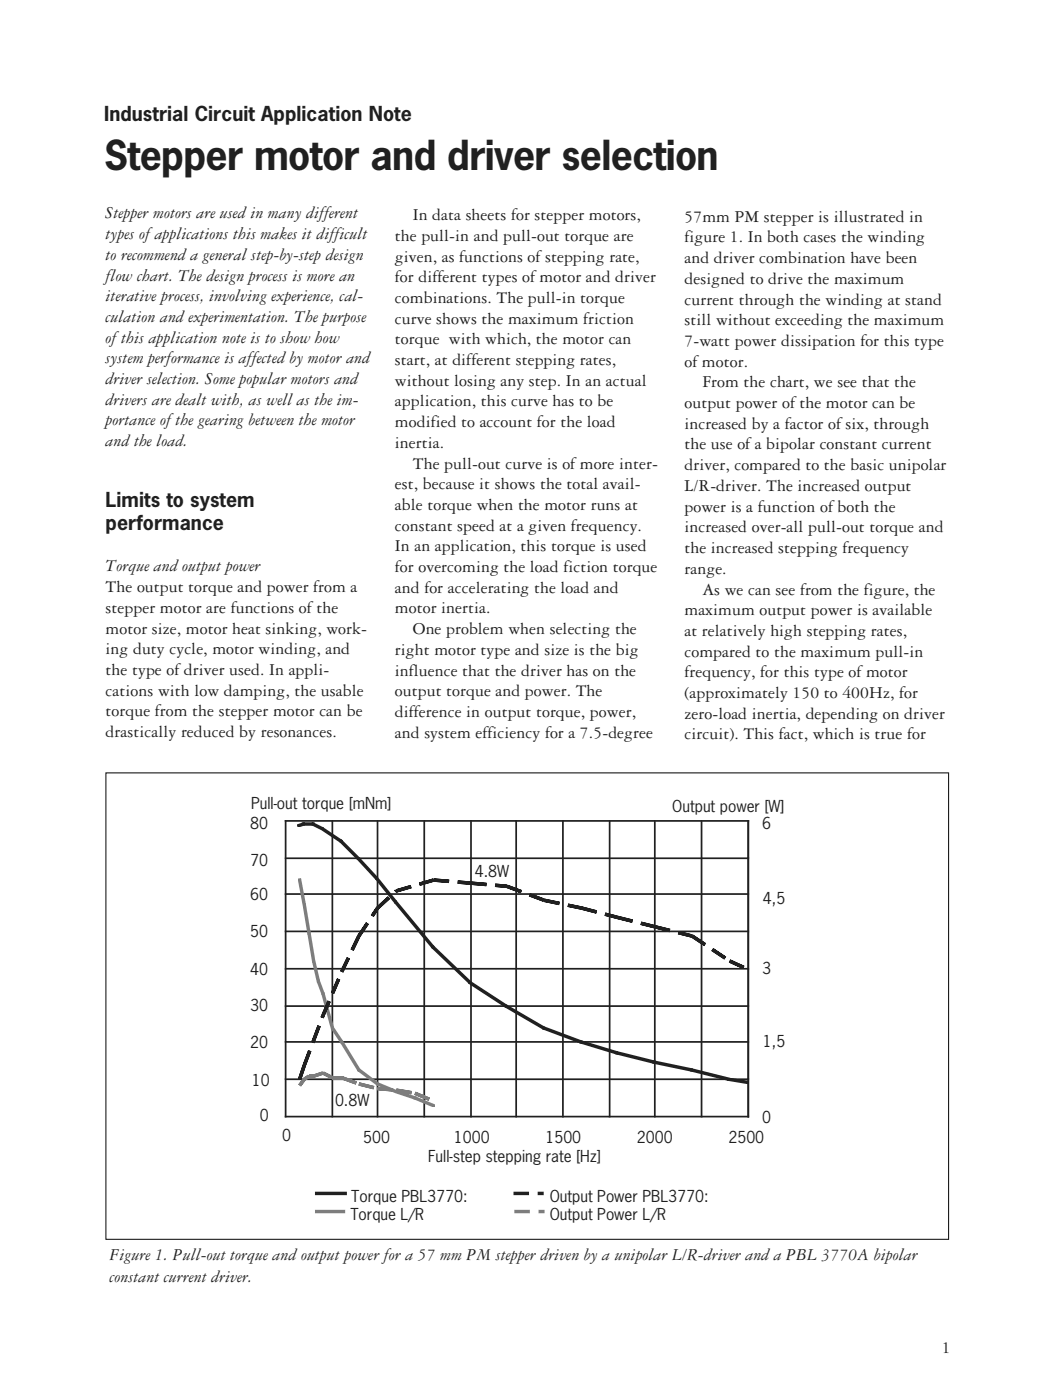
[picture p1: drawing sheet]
<svg xmlns="http://www.w3.org/2000/svg" width="210mm" height="279mm" viewBox="0 0 210 279" stroke-linecap="round" stroke-linejoin="round" font-family="sans-serif">
<defs><g id="words">
<text font-size="7.8" fill="#231f20" x="20.7" y="33.9">Stepper motor and driver selection</text>
<g font-size="3.9" fill="#231f20">
<text x="20.7" y="24.2">Industrial Circuit Application Note</text>
<text x="21" y="101.1">Limits to system</text>
<text x="21" y="105.7">performance</text>
</g>
<g font-size="3.5" fill="#231f20">
<text x="21" y="43.5">Stepper motors are used in many different</text>
<text x="21" y="47.7">types of applications this makes it difficult</text>
<text x="78.7" y="48">the pull-in and pull-out torque are</text>
<text x="82.2" y="43.9">In data sheets for stepper motors,</text>
<text x="136.3" y="44.2">57mm PM stepper is illustrated in</text>
<text x="21" y="51.8">to recommend a general step-by-step design</text>
<text x="78.7" y="52.1">given, as functions of stepping rate,</text>
<text x="136.3" y="48.3">figure 1. In both cases the winding</text>
<text x="136.3" y="52.5">and driver combination have been</text>
<text x="21" y="55.9">flow chart. The design process is more an</text>
<text x="78.7" y="56.2">for different types of motor and driver</text>
<text x="136.3" y="56.6">designed to drive the maximum</text>
<text x="21" y="60">iterative process, involving experience, cal-</text>
<text x="21" y="64.2">culation and experimentation. The purpose</text>
<text x="78.7" y="60.4">combinations. The pull-in torque</text>
<text x="78.7" y="64.5">curve shows the maximum friction</text>
<text x="136.3" y="60.7">current through the winding at stand</text>
<text x="136.3" y="64.8">still without exceeding the maximum</text>
<text x="21" y="68.3">of this application note is to show how</text>
<text x="78.7" y="68.6">torque with which, the motor can</text>
<text x="136.3" y="69">7-watt power dissipation for this type</text>
<text x="21" y="72.4">system performance is affected by motor and</text>
<text x="21" y="76.5">driver selection. Some popular motors and</text>
<text x="78.7" y="72.7">start, at different stepping rates,</text>
<text x="78.7" y="76.9">without losing any step. In an actual</text>
<text x="136.3" y="73.1">of motor.</text>
<text x="139.9" y="77.2">From the chart, we see that the</text>
<text x="21" y="80.7">drivers are dealt with, as well as the im-</text>
<text x="78.7" y="81">application, this curve has to be</text>
<text x="136.3" y="81.3">output power of the motor can be</text>
<text x="21" y="84.8">portance of the gearing between the motor</text>
<text x="21" y="89">and the load.</text>
<text x="78.7" y="85.1">modified to account for the load</text>
<text x="78.7" y="89.2">inertia.</text>
<text x="136.3" y="85.5">increased by a factor of six, through</text>
<text x="136.3" y="89.6">the use of a bipolar constant current</text>
<text x="82.2" y="93.4">The pull-out curve is of more inter-</text>
<text x="136.3" y="93.7">driver, compared to the basic unipolar</text>
<text x="78.7" y="97.5">est, because it shows the total avail-</text>
<text x="78.7" y="101.7">able torque when the motor runs at</text>
<text x="136.3" y="97.8">L/R-driver. The increased output</text>
<text x="136.3" y="102">power is a function of both the</text>
<text x="78.7" y="105.8">constant speed at a given frequency.</text>
<text x="136.3" y="106.1">increased over-all pull-out torque and</text>
<text x="21" y="113.9">Torque and output power</text>
<text x="78.7" y="109.9">In an application, this torque is used</text>
<text x="136.3" y="110.2">the increased stepping frequency</text>
<text x="21" y="118">The output torque and power from a</text>
<text x="78.7" y="114">for overcoming the load fiction torque</text>
<text x="78.7" y="118.2">and for accelerating the load and</text>
<text x="136.3" y="114.4">range.</text>
<text x="139.9" y="118.5">As we can see from the figure, the</text>
<text x="21" y="122.1">stepper motor are functions of the</text>
<text x="78.7" y="122.3">motor inertia.</text>
<text x="136.3" y="122.6">maximum output power is available</text>
<text x="21" y="126.3">motor size, motor heat sinking, work-</text>
<text x="21" y="130.4">ing duty cycle, motor winding, and</text>
<text x="78.7" y="130.5">right motor type and size is the big</text>
<text x="82.2" y="126.4">One problem when selecting the</text>
<text x="136.3" y="126.8">at relatively high stepping rates,</text>
<text x="136.3" y="130.9">compared to the maximum pull-in</text>
<text x="21" y="134.5">the type of driver used. In appli-</text>
<text x="78.7" y="134.7">influence that the driver has on the</text>
<text x="136.3" y="135">frequency, for this type of motor</text>
<text x="21" y="138.7">cations with low damping, the usable</text>
<text x="21" y="142.8">torque from the stepper motor can be</text>
<text x="78.7" y="138.8">output torque and power. The</text>
<text x="78.7" y="142.9">difference in output torque, power,</text>
<text x="136.3" y="139.1">(approximately 150 to 400Hz, for</text>
<text x="136.3" y="143.3">zero-load inertia, depending on driver</text>
<text x="21" y="146.9">drastically reduced by resonances.</text>
<text x="78.7" y="147">and system efficiency for a 7.5-degree</text>
<text x="136.3" y="147.4">circuit). This fact, which is true for</text>
<text x="21.8" y="251.2">Figure 1. Pull-out torque and output power for a 57 mm PM stepper driven by a unipolar L/R-driver and a PBL 3770A bipolar</text>
<text x="21.8" y="255.4">constant current driver.</text>
<text x="187.5" y="269.7">1</text>
</g>
<g font-size="3.1" fill="#231f20">
<text x="50" y="161.2">Pull-out torque [mNm]</text>
<text x="133.9" y="161.9">Output power [W]</text>
<text x="49.8" y="165.2">80</text>
<text x="151.8" y="165.2">6</text>
<text x="49.8" y="172.6">70</text>
<text x="49.8" y="179.4">60</text>
<text x="94.5" y="174.8">4.8W</text>
<text x="151.9" y="180.1">4,5</text>
<text x="49.8" y="186.8">50</text>
<text x="49.8" y="194.4">40</text>
<text x="151.8" y="194">3</text>
<text x="49.8" y="201.6">30</text>
<text x="49.8" y="208.8">20</text>
<text x="151.9" y="208.7">1,5</text>
<text x="50.2" y="216.4">10</text>
<text x="66.7" y="220.5">0.8W</text>
<text x="51.7" y="223.4">0</text>
<text x="56.2" y="227.4">0</text>
<text x="72.4" y="227.7">500</text>
<text x="90.4" y="227.7">1000</text>
<text x="108.6" y="227.7">1500</text>
<text x="126.8" y="227.7">2000</text>
<text x="145.1" y="227.7">2500</text>
<text x="151.8" y="223.8">0</text>
<text x="85.2" y="231.7">Full-step stepping rate [Hz]</text>
<text x="69.9" y="239.6">Torque PBL3770:</text>
<text x="109.5" y="239.6">Output Power PBL3770:</text>
<text x="69.8" y="243.2">Torque L/R</text>
<text x="109.5" y="243.2">Output Power L/R</text>
</g>
</g></defs>
<path d="M21.1 154.1h167.8v92.9h-167.8z" fill="none" stroke="#000" stroke-width=".2"/>
<path d="M63.1 237.5h5.6v.7h-5.6zM68.7 237.5h.4v.7h-.4zM62.7 237.5h.4v.7h-.4z" fill="#231f20"/>
<path d="M63.1 241.1h5.3v.7h-5.3zM68.4 241.1h.3v.7h-.3zM62.7 241.1h.4v.7h-.4z" fill="#808080"/>
<path d="M102.3 237.5h3.1v.7h-3.1zM107.1 237.5h1.2v.7h-1.2z" fill="#231f20"/>
<path d="M102.4 241.1h3.1v.7h-3.1zM107.2 241.1h1.3v.7h-1.3z" fill="#808080"/>
<g fill="#231f20">
<path d="M56.9 214.9h92.1v.4h-92.1zM149 214.9h.2v.4h-.2zM56.7 214.9h.2v.4h-.2z"/>
<path d="M56.9 207.5h92.1v.3h-92.1zM149 207.5h.2v.3h-.2zM56.7 207.5h.2v.3h-.2z"/>
<path d="M56.9 200.4h92.1v.3h-92.1zM149 200.4h.2v.3h-.2zM56.7 200.4h.2v.3h-.2z"/>
<path d="M56.9 192.9h92.1v.4h-92.1zM149 192.9h.2v.4h-.2zM56.7 192.9h.2v.4h-.2z"/>
<path d="M56.9 185.5h92.1v.3h-92.1zM149 185.5h.2v.3h-.2zM56.7 185.5h.2v.3h-.2z"/>
<path d="M56.9 178h92.1v.4h-92.1zM149 178h.2v.4h-.2zM56.7 178h.2v.4h-.2z"/>
<path d="M56.9 170.9h92.1v.3h-92.1zM149 170.9h.2v.3h-.2zM56.7 170.9h.2v.3h-.2z"/>
<path d="M56.9 163.5h92.1v.3h-92.1zM149 163.5h.2v.3h-.2zM56.7 163.5h.2v.3h-.2z"/>
<path d="M66 163.6h.4v59h-.4zM66 163.5h.4v.1h-.4zM66 222.6h.4v.1h-.4z"/>
<path d="M84.3 163.6h.4v59h-.4zM84.3 163.5h.4v.1h-.4zM84.3 222.6h.4v.1h-.4z"/>
<path d="M102.6 163.6h.4v59h-.4zM102.6 163.5h.4v.1h-.4zM102.6 222.6h.4v.1h-.4z"/>
<path d="M121.2 163.6h.4v59h-.4zM121.2 163.5h.4v.1h-.4zM121.2 222.6h.4v.1h-.4z"/>
<path d="M139.5 163.6h.4v59h-.4zM139.5 163.5h.4v.1h-.4zM139.5 222.6h.4v.1h-.4z"/>
<path d="M75 163.6h.4v59h-.4zM75 163.5h.4v.1h-.4zM75 222.6h.4v.1h-.4z"/>
<path d="M93.6 163.6h.4v59h-.4zM93.6 163.5h.4v.1h-.4zM93.6 222.6h.4v.1h-.4z"/>
<path d="M111.9 163.6h.4v59h-.4zM111.9 163.5h.4v.1h-.4zM111.9 222.6h.4v.1h-.4z"/>
<path d="M130.2 163.6h.4v59h-.4zM130.2 163.5h.4v.1h-.4zM130.2 222.6h.4v.1h-.4z"/>
<path d="M148.8 163.6h.4v59h-.4zM148.8 163.5h.4v.1h-.4zM148.8 222.6h.4v.1h-.4z"/>
<path d="M56.7 163.6h.4v59h-.4zM56.7 163.5h.4v.1h-.4zM56.7 222.6h.4v.1h-.4z"/>
<path d="M56.9 222.4h92.1v.3h-92.1zM149 222.4h.2v.3h-.2zM56.7 222.4h.2v.3h-.2z"/>
<path d="M59.4 164.2l.9-.2 .3 .6-1 .2zM60.3 164h.4v.5l-.1 .1zM59.2 164.3l.2-.1 .2 .6h-.3z"/>
<path d="M60.4 163.9h1.9v.7h-1.9zM62.3 163.9h.4v.7h-.4zM60.1 163.9h.3v.7h-.3z"/>
<path d="M62.5 164l1.8 .9-.3 .6-1.8-.9zM64.3 164.9l.2 .1-.2 .5h-.3zM62.2 164h.3l-.3 .6-.2-.2z"/>
<path d="M64.4 164.9l3.7 2.5-.4 .5-3.7-2.4zM68.1 167.4l.1 .2-.2 .4-.3-.1zM64.1 164.9h.3l-.4 .6-.1-.2z"/>
<path d="M67.7 167.9l.4-.5 3.5 3.4-.5 .5zM71.1 171.3l.5-.5v.3l-.3 .3zM67.9 167.4h.2l-.4 .5-.1-.2z"/>
<path d="M71.1 171.3l.5-.5 3.7 4.1-.5 .4zM74.8 175.3l.5-.4v.2l-.3 .3zM71 171.1l.3-.3h.3l-.5 .5z"/>
<path d="M74.8 175.3l.5-.4 3.7 4.6-.5 .5zM78.5 180l.5-.5v.3l-.3 .2zM74.7 175l.4-.2 .2 .1-.5 .4z"/>
<path d="M78.5 180l.5-.5 7.5 9-.6 .5zM85.9 189l.6-.5v.3l-.3 .2zM78.5 179.7l.3-.2h.2l-.5 .5z"/>
<path d="M86.4 188.5l7.5 7.1-.5 .5-7.4-7.1zM93.9 195.6v.3l-.2 .3-.3-.1zM86.2 188.5h.2l-.4 .5-.1-.2z"/>
<path d="M93.8 195.6l7.2 4.6-.4 .6-7.1-4.6zM101 200.2l.1 .2-.2 .4h-.3zM93.5 195.6h.3l-.3 .6-.2-.2z"/>
<path d="M101 200.2l7.4 4.4-.3 .6-7.5-4.4zM108.4 204.6l.1 .2-.2 .4h-.2zM100.7 200.2h.3l-.4 .6-.1-.1z"/>
<path d="M108.3 204.6l7.5 2.7-.3 .7-7.4-2.8zM115.8 207.3l.2 .2-.1 .5h-.4zM108 204.6h.3l-.2 .6-.2-.1z"/>
<path d="M115.8 207.4l7.1 2.1-.2 .6-7.1-2.1zM122.9 209.5l.2 .1-.1 .5h-.3zM115.4 207.4h.4l-.2 .6-.2-.1z"/>
<path d="M122.9 209.5l7.4 1.9-.1 .6-7.5-1.8zM130.3 211.4l.2 .1v.5h-.3zM122.6 209.5h.3l-.2 .7-.2-.1z"/>
<path d="M130.3 211.4l7.5 1.5-.2 .6-7.4-1.5zM137.8 212.9l.2 .1v.5h-.4zM130 211.4h.3l-.1 .6h-.2z"/>
<path d="M137.8 213l7.4 1.8-.1 .6-7.5-1.8zM145.2 214.8l.2 .1v.5h-.3zM137.4 213h.4l-.2 .6-.2-.1z"/>
<path d="M145.2 214.8l3.7 .6-.1 .6-3.7-.5zM148.9 215.4l.3 .1-.1 .5h-.3zM144.9 214.8h.3l-.1 .7-.3-.1z"/>
</g>
<g fill="#808080">
<path d="M59.4 175.5l.6-.2 .9 5-.6 .1zM60.3 180.4l.6-.1v.3l-.6 .1zM59.4 175.1h.5l.1 .2-.6 .2z"/>
<path d="M60.3 180.4l.6-.1 .9 5.6-.6 .1zM61.2 186l.6-.1v.3l-.5 .1zM60.3 180.1h.6v.2l-.6 .1z"/>
<path d="M61.2 186l.7-.1 .9 5.6-.7 .1zM62.1 191.6l.7-.1v.3h-.6zM61.2 185.7h.6l.1 .2-.7 .1z"/>
<path d="M62.2 191.6l.6-.1 .9 4-.6 .2zM63.1 195.7l.6-.2v.3l-.6 .1zM62.2 191.3l.5-.1 .1 .3-.6 .1z"/>
<path d="M63.1 195.7l.6-.2 .9 2.4-.6 .3zM64 198.2l.6-.3v.4h-.5zM63.1 195.4l.5-.1 .1 .2-.6 .2z"/>
<path d="M64 198.1l.7-.1 1.8 6.8-.6 .2zM65.9 205l.6-.2v.3l-.6 .1zM64 197.8h.6l.1 .2-.7 .1z"/>
<path d="M65.9 205.1l.6-.4 1.8 2.8-.5 .4zM67.8 207.9l.5-.4v.3l-.3 .2zM65.9 204.8l.4-.2 .2 .1-.6 .4z"/>
<path d="M67.8 207.9l.5-.4 3.5 5.6-.6 .3zM71.2 213.4l.6-.3v.3l-.5 .1zM67.8 207.6l.4-.2 .1 .1-.5 .4z"/>
<path d="M71.7 213l3.7 2.8-.4 .5-3.7-2.8zM75.4 215.8l.1 .2-.2 .3h-.3zM71.4 213h.3l-.4 .5-.1-.2z"/>
<path d="M75.3 215.8l3.7 1.5-.2 .6-3.7-1.5zM79 217.3l.2 .1-.1 .5h-.3zM75 215.8h.3l-.2 .6-.2-.2z"/>
<path d="M79 217.3l3.7 1.2-.2 .6-3.7-1.2zM82.7 218.5l.2 .1-.1 .5h-.3zM78.7 217.3h.3l-.2 .6-.2-.1z"/>
<path d="M82.8 218.5l3.7 1.6-.3 .6-3.7-1.5zM86.5 220.1l.1 .1-.1 .5h-.3zM82.4 218.5h.4l-.3 .7-.2-.2z"/>
</g>
<g fill="#231f20">
<path d="M148.8 163.6h.4v59h-.4zM148.8 163.5h.4v.1h-.4zM148.8 222.6h.4v.1h-.4z"/>
<path d="M60.3 212.2l.6 .2-.9 2.8-.7-.2zM60.3 212.2l.6 .2-.9 2.8-.7-.2z"/>
<path d="M61.4 209.3l.6 .2-1.1 2.9-.6-.2zM62.1 207.2l.7 .3-.2 .4-.6-.2zM61.4 209.3l.6 .2-1.1 2.9-.6-.2zM62.1 207.2l.7 .3-.2 .4-.6-.2z"/>
<path d="M63.2 204.3l.7 .3-1.1 2.9-.7-.3zM64 202.3l.6 .2-.1 .5-.7-.3zM63.2 204.3l.7 .3-1.1 2.9-.7-.3zM64 202.3l.6 .2-.1 .5-.7-.3z"/>
<path d="M65.2 199.4l.7 .3-1.3 2.8-.6-.2zM67.1 195l.7 .3-1.3 2.8-.6-.3zM65.2 199.4l.7 .3-1.3 2.8-.6-.2zM67.1 195l.7 .3-1.3 2.8-.6-.3z"/>
<path d="M69.1 190.8l.6 .3-1.3 2.8-.7-.3zM71.2 186.4l.6 .3-1.4 2.8-.6-.3zM69.1 190.8l.6 .3-1.3 2.8-.7-.3zM71.2 186.4l.6 .3-1.4 2.8-.6-.3z"/>
<path d="M72.9 183.8l.6 .4-1.8 2.6-.5-.4zM74.9 180.8l.6 .4-1.1 1.6-.6-.4zM72.9 183.8l.6 .4-1.8 2.6-.5-.4zM74.9 180.8l.6 .4-1.1 1.6-.6-.4z"/>
<path d="M75 180.7l2.2-2 .5 .5-2.3 2zM78.5 177.5l.2-.2 .4 .5-.1 .2zM75 180.7l2.2-2 .5 .5-2.3 2zM78.5 177.5l.2-.2 .4 .5-.1 .2z"/>
<path d="M78.8 177.3l3-.9 .2 .6-3 .9zM83.4 175.9l2.9-.8 .1 .6-2.8 .9zM78.8 177.3l3-.9 .2 .6-3 .9zM83.4 175.9l2.9-.8 .1 .6-2.8 .9z"/>
<path d="M86.4 175.1l3.1 .2-.1 .7-3.1-.2zM91.2 175.5l2.6 .2v.7l-2.7-.2zM86.4 175.1l3.1 .2-.1 .7-3.1-.2zM91.2 175.5l2.6 .2v.7l-2.7-.2z"/>
<path d="M93.8 175.7l3.1 .3v.6l-3.1-.2zM98.6 176.1l2.4 .2-.1 .7-2.3-.2zM93.8 175.7l3.1 .3v.6l-3.1-.2zM98.6 176.1l2.4 .2-.1 .7-2.3-.2z"/>
<path d="M101.1 176.3l2.9 1.1-.3 .7-2.9-1.1zM105.6 178l2.9 1.1-.3 .7-2.9-1.1zM101.1 176.3l2.9 1.1-.3 .7-2.9-1.1zM105.6 178l2.9 1.1-.3 .7-2.9-1.1z"/>
<path d="M108.4 179.1l3.1 .6-.2 .7-3-.6zM113.2 180.1l2.7 .6-.1 .6-2.8-.5zM108.4 179.1l3.1 .6-.2 .7-3-.6zM113.2 180.1l2.7 .6-.1 .6-2.8-.5z"/>
<path d="M115.9 180.7l3 .7-.2 .7-3-.8zM120.6 181.9l2.4 .6-.1 .7-2.5-.7zM115.9 180.7l3 .7-.2 .7-3-.8zM120.6 181.9l2.4 .6-.1 .7-2.5-.7z"/>
<path d="M123 182.5l3 .8-.1 .6-3-.7zM127.7 183.7l2.8 .7-.2 .7-2.8-.7zM123 182.5l3 .8-.1 .6-3-.7zM127.7 183.7l2.8 .7-.2 .7-2.8-.7z"/>
<path d="M130.5 184.4l3 .7-.2 .7-3-.7zM135.2 185.6l2.7 .6-.1 .7-2.8-.7zM130.5 184.4l3 .7-.2 .7-3-.7zM135.2 185.6l2.7 .6-.1 .7-2.8-.7z"/>
<path d="M138 186.3l2.6 1.7-.4 .6-2.5-1.7zM142 189l2.6 1.7-.4 .6-2.5-1.8zM138 186.3l2.6 1.7-.4 .6-2.5-1.7zM142 189l2.6 1.7-.4 .6-2.5-1.8z"/>
<path d="M145.4 191.2l2.9 1.3-.3 .6-2.8-1.2zM145.4 191.2l2.9 1.3-.3 .6-2.8-1.2z"/>
</g>
<g fill="#808080">
<path d="M61.5 214.2h1v.6h-1z"/>
<path d="M66.2 214.5h1.8v.6h-1.8z"/>
<path d="M60.3 214.9l.6 .4-1 1.3-.5-.4zM60.3 214.9l.6 .4-1 1.3-.5-.4z"/>
<path d="M60.4 214.8l.9-.6 .4 .6-.9 .6zM60.4 214.8l.9-.6 .4 .6-.9 .6z"/>
<path d="M62.4 214.2l.9-.3 .2 .6-.9 .3zM62.4 214.2l.9-.3 .2 .6-.9 .3z"/>
<path d="M63.3 213.9l.9-.4 .2 .7-.9 .3zM63.3 213.9l.9-.4 .2 .7-.9 .3z"/>
<path d="M64.5 213.6l1.8 .9-.3 .6-1.8-.9zM64.5 213.6l1.8 .9-.3 .6-1.8-.9z"/>
<path d="M68.2 214.5l2.9 1-.3 .7-2.9-1.1zM68.2 214.5l2.9 1-.3 .7-2.9-1.1z"/>
<path d="M71.5 215.7l3 .8-.1 .6-3-.7zM71.5 215.7l3 .8-.1 .6-3-.7z"/>
<path d="M75.2 216.6l3.1 .3-.1 .7-3-.3zM75.2 216.6l3.1 .3-.1 .7-3-.3z"/>
<path d="M79 216.9l3 .6-.1 .6-3-.5zM79 216.9l3 .6-.1 .6-3-.5z"/>
<path d="M82.8 217.6l2.8 1.2-.2 .6-2.9-1.2zM82.8 217.6l2.8 1.2-.2 .6-2.9-1.2z"/>
</g>
<use href="#words"/>
</svg>
